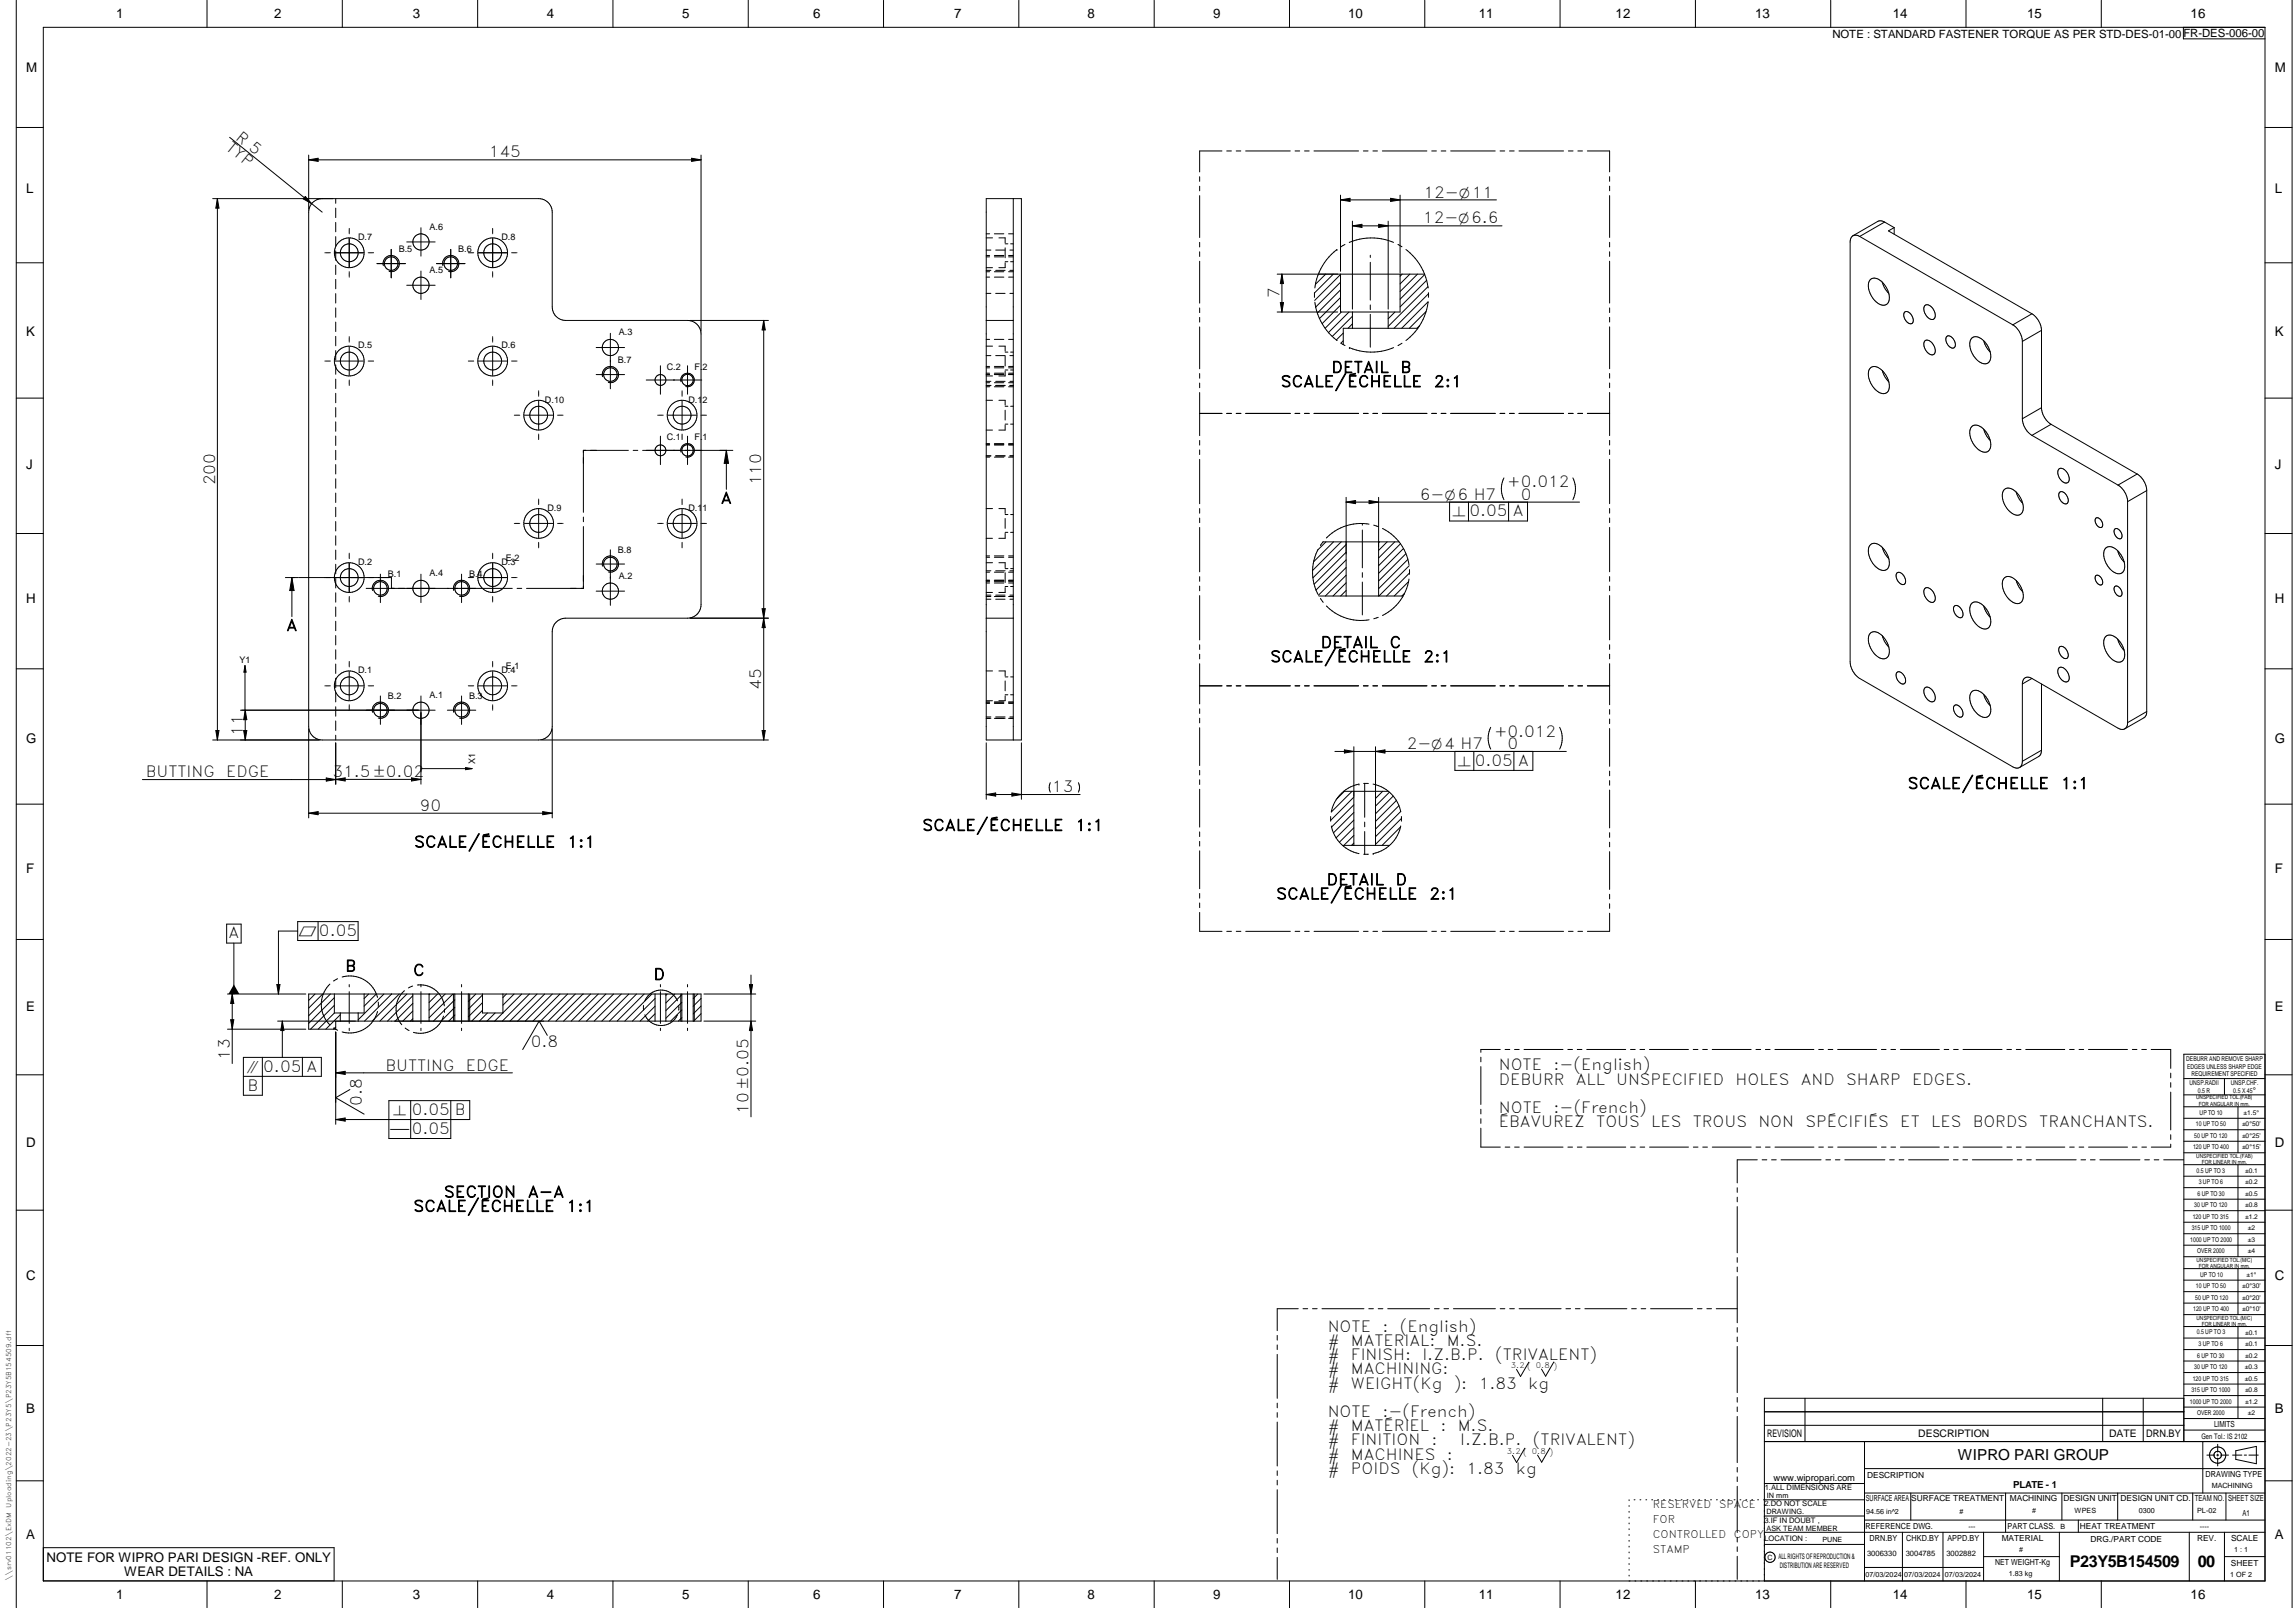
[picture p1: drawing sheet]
<svg xmlns="http://www.w3.org/2000/svg" width="848mm" height="594mm" viewBox="0 0 848 594" stroke-linecap="round" stroke-linejoin="round" font-family="sans-serif">
<defs><g id="words">
<g font-size="6">
<text x="764.9" y="579">P23Y5B154509</text>
<text x="812.1" y="578.9">00</text>
</g>
<g font-size="5.7">
<text x="86.8" y="51.2" transform="rotate(39 86.8 51.2)">R 5</text>
<text x="83.1" y="54.9" transform="rotate(39 83.1 54.9)">TYP</text>
<text x="180.6" y="58.2">145</text>
<text x="526.1" y="73">12-O11</text>
<text x="525.8" y="82.6">12-O6.6</text>
<text x="472.8" y="110.3" transform="rotate(-90 472.8 110.3)">7</text>
<text x="492" y="137.7">DETAIL</text>
<text x="517.5" y="137.7">B</text>
<text x="473.3" y="143">SCALE/ÉCHELLE</text>
<text x="529.8" y="143">2:1</text>
<text x="79.5" y="179.3" transform="rotate(-90 79.5 179.3)">200</text>
<text x="281.3" y="179.3" transform="rotate(-90 281.3 179.3)">110</text>
<text x="524.7" y="184.6">6-O6 H7</text>
<text x="557" y="180.1">+0.012</text>
<text x="562" y="184.6">0</text>
<text x="266.4" y="186">A</text>
<text x="543" y="190.8">0.05 A</text>
<text x="105.8" y="233">A</text>
<text x="488" y="239.4">DETAIL</text>
<text x="513.5" y="239.4">C</text>
<text x="469.4" y="244.6">SCALE/ÉCHELLE</text>
<text x="526" y="244.6">2:1</text>
<text x="281.3" y="254.8" transform="rotate(-90 281.3 254.8)">45</text>
<text x="89.7" y="271.8" transform="rotate(-90 89.7 271.8)">11</text>
<text x="552.1" y="272.2">+0.012</text>
<text x="519.8" y="276.8">2-O4 H7</text>
<text x="557.1" y="276.8">0</text>
<text x="53.8" y="287.1">BUTTING</text>
<text x="83.5" y="287.1">EDGE</text>
<text x="122.9" y="287.1">31.5±0.02</text>
<text x="545" y="282.9">0.05 A</text>
<text x="388.7" y="292.7">13</text>
<text x="705" y="291.4">SCALE/ÉCHELLE</text>
<text x="761.5" y="291.4">1:1</text>
<text x="155.1" y="299.6">90</text>
<text x="340.8" y="306.9">SCALE/ÉCHELLE</text>
<text x="397.4" y="306.9">1:1</text>
<text x="153" y="313.1">SCALE/ÉCHELLE</text>
<text x="209.6" y="313.1">1:1</text>
<text x="490.2" y="327">DETAIL</text>
<text x="515.7" y="327">D</text>
<text x="471.6" y="332.3">SCALE/ÉCHELLE</text>
<text x="528.2" y="332.3">2:1</text>
<text x="84.5" y="346.7">A</text>
<text x="117.9" y="345.7">0.05</text>
<text x="127.6" y="358.9">B</text>
<text x="152.7" y="360.5">C</text>
<text x="241.5" y="362">D</text>
<text x="196.2" y="386.9">0.8</text>
<text x="84.9" y="391.7" transform="rotate(-90 84.9 391.7)">13</text>
<text x="97.3" y="395.9">0.05 A</text>
<text x="142.4" y="395.5">BUTTING</text>
<text x="172.1" y="395.5">EDGE</text>
<text x="553.9" y="395.5">NOTE</text>
<text x="574.1" y="395.5">:-(English)</text>
<text x="553.9" y="400.7">DEBURR</text>
<text x="582.3" y="400.7">ALL</text>
<text x="597.2" y="400.7">UNSPECIFIED</text>
<text x="641.3" y="400.7">HOLES</text>
<text x="665.5" y="400.7">AND</text>
<text x="682.2" y="400.7">SHARP</text>
<text x="706.6" y="400.7">EDGES.</text>
<text x="91.5" y="402.9">B</text>
<text x="133.7" y="408.6" transform="rotate(-90 133.7 408.6)">0.8</text>
<text x="152.1" y="411.9">0.05 B</text>
<text x="276.6" y="411.4" transform="rotate(-90 276.6 411.4)">10±0.05</text>
<text x="553.9" y="411.2">NOTE</text>
<text x="574.1" y="411.2">:-(French)</text>
<text x="152.1" y="418.9">0.05</text>
<text x="553.9" y="416.5">ÉBAVUREZ</text>
<text x="589.8" y="416.5">TOUS</text>
<text x="610.2" y="416.5">LES</text>
<text x="625.5" y="416.5">TROUS</text>
<text x="649.8" y="416.5">NON</text>
<text x="667.2" y="416.5">SPÉCIFIÉS</text>
<text x="702.2" y="416.5">ET</text>
<text x="713.6" y="416.5">LES</text>
<text x="729" y="416.5">BORDS</text>
<text x="753.6" y="416.5">TRANCHANTS.</text>
<text x="164" y="442.4">SECTION</text>
<text x="195.1" y="442.4">A-A</text>
<text x="152.8" y="447.6">SCALE/ÉCHELLE</text>
<text x="209.3" y="447.6">1:1</text>
<text x="490.6" y="492">NOTE</text>
<text x="490.6" y="497.3">#</text>
<text x="499.2" y="497.3">MATERIAL:</text>
<text x="510.8" y="492">:</text>
<text x="517.3" y="492">(English)</text>
<text x="534.6" y="497.3">M.S.</text>
<text x="490.6" y="502.5">#</text>
<text x="499.2" y="502.5">FINISH:</text>
<text x="525.6" y="502.5">I.Z.B.P.</text>
<text x="552.5" y="502.5">(TRIVALENT)</text>
<text x="490.6" y="507.8">#</text>
<text x="499.2" y="507.8">MACHINING:</text>
<text x="490.6" y="513">#</text>
<text x="499.2" y="513">WEIGHT(Kg</text>
<text x="537.2" y="513">):</text>
<text x="546.4" y="513">1.83</text>
<text x="564.7" y="513">kg</text>
<text x="490.6" y="523.5">NOTE</text>
<text x="510.9" y="523.5">:-(French)</text>
<text x="490.6" y="528.8">#</text>
<text x="499.2" y="528.8">MATÉRIEL</text>
<text x="532.3" y="528.8">:</text>
<text x="538.7" y="528.8">M.S.</text>
<text x="490.6" y="534">#</text>
<text x="490.6" y="539.3">#</text>
<text x="499.2" y="539.3">MACHINES</text>
<text x="499.2" y="534">FINITION</text>
<text x="529" y="534">:</text>
<text x="534.7" y="539.3">:</text>
<text x="539.6" y="534">I.Z.B.P.</text>
<text x="566.5" y="534">(TRIVALENT)</text>
<text x="490.6" y="544.5">#</text>
<text x="499.2" y="544.5">POIDS</text>
<text x="521.7" y="544.5">(Kg):</text>
<text x="541.9" y="544.5">1.83</text>
<text x="560.2" y="544.5">kg</text>
</g>
<text font-size="5.6" x="723.5" y="539.3">WIPRO PARI GROUP</text>
<g font-size="5.4">
<text x="536.7" y="190.8">n</text>
<text x="538.7" y="282.9">n</text>
<text x="110.3" y="345.7">r</text>
<text x="91.2" y="395.9">i</text>
<text x="145.3" y="411.9">n</text>
<text x="144.1" y="418.9">t</text>
</g>
<g font-size="4.9">
<text x="42.9" y="6.7">1</text>
<text x="101.4" y="6.8">2</text>
<text x="152.5" y="6.8">3</text>
<text x="202.1" y="6.8">4</text>
<text x="252.1" y="6.8">5</text>
<text x="300.5" y="6.8">6</text>
<text x="352.6" y="6.8">7</text>
<text x="401.9" y="6.8">8</text>
<text x="448.4" y="6.8">9</text>
<text x="498.2" y="6.8">10</text>
<text x="546.4" y="6.8">11</text>
<text x="597" y="6.8">12</text>
<text x="648.5" y="6.6">13</text>
<text x="699.5" y="6.6">14</text>
<text x="749" y="6.8">15</text>
<text x="809.5" y="6.6">16</text>
<text x="9.6" y="26.7">M</text>
<text x="840.6" y="26.7">M</text>
<text x="9.6" y="71.4">L</text>
<text x="840.6" y="71.4">L</text>
<text x="9.6" y="124.2">K</text>
<text x="840.6" y="124.2">K</text>
<text x="9.6" y="173.4">J</text>
<text x="840.6" y="173.4">J</text>
<text x="9.6" y="222.7">H</text>
<text x="840.6" y="222.7">H</text>
<text x="9.6" y="274.3">G</text>
<text x="840.6" y="274.3">G</text>
<text x="9.6" y="322.7">F</text>
<text x="840.6" y="322.7">F</text>
<text x="9.6" y="373.4">E</text>
<text x="840.6" y="373.4">E</text>
<text x="9.6" y="423.8">D</text>
<text x="840.6" y="423.8">D</text>
<text x="9.6" y="472.9">C</text>
<text x="840.6" y="472.9">C</text>
<text x="9.6" y="522.1">B</text>
<text x="840.6" y="522.1">B</text>
<text x="9.6" y="568.7">A</text>
<text x="840.6" y="568.7">A</text>
<text x="17.2" y="577">NOTE FOR WIPRO PARI DESIGN -REF. ONLY</text>
<text x="45.9" y="582.3">WEAR DETAILS : NA</text>
<text x="42.9" y="590.7">1</text>
<text x="101.4" y="590.8">2</text>
<text x="152.5" y="590.8">3</text>
<text x="202.1" y="590.8">4</text>
<text x="252.1" y="590.8">5</text>
<text x="300.5" y="590.8">6</text>
<text x="352.6" y="590.8">7</text>
<text x="401.9" y="590.8">8</text>
<text x="448.4" y="590.8">9</text>
<text x="498.2" y="590.8">10</text>
<text x="546.4" y="590.8">11</text>
<text x="597" y="590.8">12</text>
<text x="648.5" y="590.6">13</text>
<text x="699.5" y="590.6">14</text>
<text x="749" y="590.8">15</text>
<text x="809.5" y="590.6">16</text>
</g>
<text font-size="4.2" x="677.1" y="13.9">NOTE : STANDARD FASTENER TORQUE AS PER STD-DES-01-00FR-DES-006-00</text>
<g font-size="3.9">
<text x="610.8" y="557.1">RESERVED</text>
<text x="635.3" y="557.1">SPACE</text>
<text x="610.8" y="562.7">FOR</text>
<text x="610.8" y="568.3">CONTROLLED</text>
<text x="640.7" y="568.3">COPY</text>
<text x="610.8" y="573.9">STAMP</text>
</g>
<g font-size="3.8">
<text x="653.1" y="530.9">REVISION</text>
<text x="708.9" y="530.9">DESCRIPTION</text>
<text x="779.4" y="530.9">DATE</text>
<text x="793.1" y="530.9">DRN.BY</text>
</g>
<text font-size="3.6" x="743.9" y="549.9">PLATE - 1</text>
<text font-size="3.5" x="655.4" y="547.1">www.wipropari.com</text>
<g font-size="3.4">
<text x="132.3" y="88.7">D.7</text>
<text x="158.7" y="84.9">A.6</text>
<text x="185.3" y="88.7">D.8</text>
<text x="147.3" y="93.3">B.5</text>
<text x="169.3" y="93.3">B.6</text>
<text x="158.7" y="100.9">A.5</text>
<text x="228.7" y="123.9">A.3</text>
<text x="132.3" y="128.7">D.5</text>
<text x="185.3" y="128.7">D.6</text>
<text x="228.3" y="134.3">B.7</text>
<text x="246.4" y="136.6">C.2</text>
<text x="256.6" y="136.6">F.2</text>
<text x="201.4" y="148.7">D.10</text>
<text x="254.4" y="148.7">D.12</text>
<text x="246.4" y="162.6">C.1</text>
<text x="256.6" y="162.6">F.1</text>
<text x="202.3" y="188.7">D.9</text>
<text x="254.4" y="188.7">D.11</text>
<text x="132.3" y="208.7">D.2</text>
<text x="185.3" y="208.7">D.3</text>
<text x="186.9" y="207.2">E.2</text>
<text x="228.3" y="204.3">B.8</text>
<text x="143.3" y="213.3">B.1</text>
<text x="158.7" y="212.9">A.4</text>
<text x="173.3" y="213.3">B.4</text>
<text x="228.7" y="213.9">A.2</text>
<text x="88.5" y="245.1">Y1</text>
<text x="132.3" y="248.7">D.1</text>
<text x="185.3" y="248.7">D.4</text>
<text x="186.9" y="247.2">E.1</text>
<text x="158.7" y="257.9">A.1</text>
<text x="143.3" y="258.3">B.2</text>
<text x="173.3" y="258.3">B.3</text>
<text x="175.6" y="282.3" transform="rotate(-90 175.6 282.3)">X1</text>
</g>
<g font-size="3.1">
<text x="818.2" y="527.3">LIMITS</text>
<text x="815" y="545.5">DRAWING TYPE</text>
<text x="690" y="546.1">DESCRIPTION</text>
<text x="689.5" y="554.7">SURFACE AREA</text>
<text x="706.3" y="554.7">SURFACE TREATMENT</text>
<text x="742.7" y="554.7">MACHINING</text>
<text x="762.5" y="554.7">DESIGN UNIT</text>
<text x="783.6" y="554.7">DESIGN UNIT CD.</text>
<text x="811" y="554.5">TEAM NO.</text>
<text x="823.3" y="554.5">SHEET SIZE</text>
<text x="828.6" y="559.9">A1</text>
<text x="689.4" y="564.9">REFERENCE DWG.</text>
<text x="690.9" y="569.3">DRN.BY</text>
<text x="704.4" y="569.3">CHKD.BY</text>
<text x="719.6" y="569.3">APPD.BY</text>
<text x="739.7" y="569.2">MATERIAL</text>
<text x="741.9" y="564.8">PART CLASS.</text>
<text x="768.6" y="564.8">HEAT TREATMENT</text>
<text x="772.5" y="569.7">DRG./PART CODE</text>
<text x="811.9" y="569.4">REV.</text>
<text x="824.4" y="569.4">SCALE</text>
<text x="737.3" y="578.1">NET WEIGHT-Kg</text>
<text x="824.4" y="578.5">SHEET</text>
</g>
<text font-size="3" x="832.5" y="403.9">°</text>
<g font-size="2.8">
<text x="558.3" y="505.5">3.2 ( 0.8 )</text>
<text x="813.5" y="531.5">Gen Tol.: IS 2102</text>
<text x="556.9" y="537.3">3.2 ( 0.8 )</text>
<text x="652.1" y="550.5">1.ALL DIMENSIONS ARE</text>
<text x="652" y="556.5">2.DO NOT SCALE</text>
<text x="652" y="562.5">3.IF IN DOUBT ,</text>
<text x="652" y="569.3">LOCATION :</text>
<text x="657.2" y="575.8">ALL RIGHTS OF REPRODUCTION &amp;</text>
<text x="689.9" y="575">3006330</text>
<text x="704.2" y="575">3004785</text>
<text x="719.2" y="575">3002882</text>
<text x="657.7" y="579.2">DISTRIBUTION ARE RESERVED</text>
</g>
<g font-size="2.7">
<text x="817.3" y="549.9">MACHINING</text>
<text x="652.9" y="553.5">IN mm</text>
<text x="652.8" y="559.5">DRAWING.</text>
<text x="689.6" y="559.2">94.56 in^2</text>
<text x="724.1" y="559.3">#</text>
<text x="751" y="559.1">#</text>
<text x="766.6" y="559">WPES</text>
<text x="790.4" y="558.9">0300</text>
<text x="811.9" y="558.8">PL-02</text>
<text x="652.8" y="565.6">ASK TEAM MEMBER</text>
<text x="673.4" y="569.7">PUNE</text>
<text x="727.4" y="565">---</text>
<text x="761.5" y="564.9">B</text>
<text x="812.9" y="564.9">----</text>
<text x="746.2" y="573.3">#</text>
<text x="825.6" y="573.5">1 : 1</text>
<text x="653.1" y="576.3">C</text>
<text x="689.4" y="582.5">07/03/2024</text>
<text x="703.7" y="582.5">07/03/2024</text>
<text x="718.7" y="582.7">07/03/2024</text>
<text x="742.3" y="582.2">1.83 kg</text>
<text x="824.2" y="582.4">1 OF 2</text>
</g>
<g font-size="2.5">
<text x="812.2" y="403.7">0.5 R</text>
<text x="825.3" y="403.9">0.5 X 45</text>
<text x="812.4" y="497.2">3 UP TO 6</text>
<text x="811.9" y="501.5">6 UP TO 30</text>
<text x="810.8" y="505.8">30 UP TO 120</text>
</g>
<g font-size="2.4">
<text x="807.9" y="392.1">DEBURR AND REMOVE SHARP</text>
<text x="808.2" y="394.8">EDGES UNLESS SHARP EDGE</text>
<text x="809.1" y="401">UNSP.RADII</text>
<text x="809.8" y="397.6">REQUIREMENT SPECIFIED</text>
<text x="824.4" y="400.7">UNSP.CHF.</text>
<text x="812.8" y="411.8">UP TO 10</text>
<text x="829.1" y="411.9">±1.5°</text>
<text x="811.4" y="416.1">10 UP TO 50</text>
<text x="828.5" y="416.1">±0°50'</text>
<text x="810.4" y="424.6">120 UP TO 400</text>
<text x="810.9" y="420.3">50 UP TO 120</text>
<text x="828.5" y="424.6">±0°15'</text>
<text x="828.5" y="420.4">±0°25'</text>
<text x="811.7" y="433.2">0.5 UP TO 3</text>
<text x="812.5" y="437.5">3 UP TO 6</text>
<text x="829.6" y="437.5">±0.2</text>
<text x="829.6" y="433.2">±0.1</text>
<text x="812" y="441.7">6 UP TO 30</text>
<text x="829.6" y="441.8">±0.5</text>
<text x="810.9" y="446">30 UP TO 120</text>
<text x="829.6" y="446">±0.8</text>
<text x="809.9" y="454.5">315 UP TO 1000</text>
<text x="810.3" y="450.3">120 UP TO 315</text>
<text x="829.6" y="450.3">±1.2</text>
<text x="830.7" y="454.5">±2</text>
<text x="809.4" y="458.7">1000 UP TO 2000</text>
<text x="830.6" y="458.7">±3</text>
<text x="811.9" y="463">OVER 2000</text>
<text x="830.7" y="463.1">±4</text>
<text x="813" y="471.7">UP TO 10</text>
<text x="830.1" y="471.7">±1°</text>
<text x="811.5" y="475.9">10 UP TO 50</text>
<text x="828.5" y="475.9">±0°30'</text>
<text x="810.5" y="484.4">120 UP TO 400</text>
<text x="811.2" y="480.1">50 UP TO 120</text>
<text x="828.5" y="484.4">±0°10'</text>
<text x="828.5" y="480.2">±0°20'</text>
<text x="811.8" y="493">0.5 UP TO 3</text>
<text x="829.6" y="493.1">±0.1</text>
<text x="829.6" y="497.3">±0.1</text>
<text x="829.6" y="501.5">±0.2</text>
<text x="829.6" y="505.8">±0.3</text>
<text x="809.8" y="514.3">315 UP TO 1000</text>
<text x="810.3" y="510.1">120 UP TO 315</text>
<text x="829.6" y="510.1">±0.5</text>
<text x="829.6" y="514.3">±0.8</text>
<text x="809.2" y="518.6">1000 UP TO 2000</text>
<text x="829.6" y="518.6">±1.2</text>
<text x="811.9" y="522.8">OVER 2000</text>
<text x="830.6" y="522.8">±2</text>
<text x="4.2" y="557" transform="rotate(-90 4.2 557)">Uploading\2022-23\P23Y5\P23Y5B154509.dft</text>
<text x="4.2" y="584.1" transform="rotate(-90 4.2 584.1)">\\srv01102\ExDM</text>
</g>
<g font-size="2.1">
<text x="811.6" y="406.2">UNSPECIFIED TOL.(FAB)</text>
<text x="812.5" y="408.6">FOR ANGULAR IN mm.</text>
<text x="811.6" y="427.8">UNSPECIFIED TOL.(FAB)</text>
<text x="813.7" y="430.1">FOR LINEAR IN mm.</text>
<text x="811.7" y="466.2">UNSPECIFIED TOL.(M/C)</text>
<text x="812.5" y="468.5">FOR ANGULAR IN mm.</text>
<text x="811.7" y="487.6">UNSPECIFIED TOL.(M/C)</text>
<text x="813.6" y="489.9">FOR LINEAR IN mm.</text>
</g>
</g></defs>
<g fill="none" stroke="#000" stroke-width=".37">
<path d="M6 .1v593.9M16 10.1h821v574h-821zM76.5 .1v10M126.5 .1v10M176.5 .1v10M226.5 .1v10M276.5 .1v10M326.5 .1v10M376.5 .1v10M426.5 .1v10M476.5 .1v10M526.5 .1v10"/>
<path d="M576.5 .1v10M626.5 .1v10M676.5 .1v10M726.5 .1v10M776.5 .1v10M806.8 10.1v4.3h30.2M847 .1v593.9M6 47.1h10M84.9 50.7l34.2 27.7M114.1 59.1l3.5-.6v1.1zM114.1 57.3v20M114.1 59.1h145"/>
<path d="M255.6 58.5l3.5 .6-3.5 .5zM259.1 57.3v65M451.5 55.8h-8.2v7.7M453.3 55.8h1.7M456.8 55.8h1.7M460.3 55.8h16.5M478.6 55.8h1.7M482.1 55.8h1.7M485.6 55.8h16.4M503.8 55.8h1.7M507.3 55.8h1.7M510.8 55.8h16.5"/>
<path d="M529.1 55.8h1.7M532.6 55.8h1.7M536.1 55.8h16.4M554.3 55.8h1.7M557.8 55.8h1.7M561.3 55.8h16.5M579.6 55.8h1.7M583.1 55.8h1.7M586.6 55.8h8.2v7.7M837 47.1h10M80.3 73.4v200M80.3 73.4l.6 3.5h-1.1z"/>
<path d="M112.8 72.6l2.4 2.6-3.1-1.7zM119.1 73.4a5 5 0 0 0-5 5v190a5 5 0 0 0 5 5h80a5 5 0 0 0 5-5v-35a5 5 0 0 1 5-5h45a5 5 0 0 0 5-5v-100a5 5 0 0 0-5-5h-45a5 5 0 0 1-5-5v-35a5 5 0 0 0-5-5h-120.5M124.1 73.4v1.7M124.1 76.9v3.5M364.4 73.4h13v200h-13zM374.4 73.4v155M443.3 65.3v1.7M443.3 68.8v1.7M443.3 72.3v15.5M495.4 72.1v28.1M495.4 73.9l3.5-.6v1.1zM495.4 73.9h57.6"/>
<path d="M513.9 73.3l3.5 .6-3.5 .5zM517.4 72.1v28.7M594.8 65.3v1.7M594.8 68.8v1.7M594.8 72.3v15.4M6 97.1h10M120.1 93.4h.1M120.4 93.4h1.4M122 93.4h.1M123.8 93.4h10.5M124.1 82.2v3.4M124.1 87.4v3.5"/>
<path d="M124.1 92.7v3.5M124.1 98v3.4M129.1 84.4v.1M129.1 84.7v1.4M129.1 86.3v.1M129.1 88.1v10.5M136.1 93.4h.1M136.3 93.4h1.5M138 93.4h.1M139.3 97.4h10.5M141.7 98.2a3 3 0 0 1 2.6-3.8 3 3 0 0 1 3.2 3.3 3 3 0 0 1-3.7 2.6M144.6 92.1v10.5"/>
<path d="M150.3 89.4h10.5M155.6 84.1v10.5M161.3 97.4h10.5M163.7 98.2a3 3 0 0 1 2.6-3.8 3 3 0 0 1 3.2 3.3 3 3 0 0 1-3.7 2.6M166.6 92.1v10.5M173.1 93.4h.1M173.4 93.4h1.4M175 93.4h.1M176.8 93.4h10.5M182.1 88.1v10.5M182.1 84.4v.1M182.1 84.7v1.4"/>
<path d="M182.1 86.3v.1M189.1 93.4h.1M189.3 93.4h1.5M191 93.4h.1M364.4 92.4h1.8M364.4 86.4h1.3M364.4 99.9h1.8M364.4 94.9h1.3M364.4 87.9h2.4M364.4 98.9h2.4M364.4 94.4h1.3M367.5 86.4h3.4"/>
<path d="M367.5 94.9h3.4M367.5 94.4h3.4M367.9 92.4h3.5M367.9 99.9h3.5M369.1 87.9h2.3v1.8M371.4 91.6v3.6M371.4 97.1v1.8h-2.3M371.4 96.7h1M371.4 90.1h1M372.7 86.4h1.7M372.7 94.9h1.7M372.7 94.4h1.7"/>
<path d="M373.2 92.4h1.2M373.2 99.9h1.2M373.4 96.7h1M373.5 90.1h.9M443.3 89.5v1.7M443.3 93v1.8M443.3 96.5v15.5M494 92.2a21.3 21.3 0 0 0-8.1 14.2M494 92.2h.1M497 90.3l-1.5 .9M499.8 81.7v32.5M499.8 83.4l3.5-.5v1.1z"/>
<path d="M499.8 83.4h55.2M506.4 94.3v.8M506.4 96.9v14M509.5 82.9l3.5 .5-3.5 .6zM513 81.7v32.5M515 89.6a21.1 21.1 0 0 0-16.4 0M516.6 90.3l1.5 .9M519.5 92.2a21.1 21.1 0 0 1 8.2 14.1M594.8 89.5v1.7M594.8 93v1.7M594.8 96.5v15.5M684.7 87.1l-.7 .9-.3 1.4v155.1a7.9 7.9 0 0 0 3.5 6.2l56.6 32.6 1.4 .5 1.1-.3"/>
<path d="M684.7 87.1l1.2-.2 1.3 .5M687.2 87.4l56.6 32.6M696.4 82l-9.2 5.4M696.4 82l-1.3-.4-1.2 .2-9.2 5.3M696.4 82l3.6 2.1M700 84.1v2.4M700 84.1l-2.2 1.2 53.1 30.6M837 97.1h10M124.1 103.2v3.5M124.1 108.5v3.5M124.1 113.7v3.5M124.1 119v3.5"/>
<path d="M129.1 100.4v.1M129.1 100.7v1.4M129.1 102.3v.1M150.3 105.4h10.5M155.6 100.1v10.5M182.1 100.4v.1M182.1 100.7v1.4M182.1 102.3v.1M255.1 118.4h28.9M282.2 118.4l.6 3.5h-1.2zM282.2 118.4v155M364.4 118.4h10"/>
<path d="M364.4 108.4h1.8M364.4 102.4h1.3M364.4 100.4h1.3M367.5 102.4h3.4M367.5 100.4h3.4M367.9 108.4h3.5M372.7 102.4h1.7M372.7 100.4h1.7M373.2 108.4h1.2M443.3 113.8v1.7M443.3 117.3v1.7M472 115.3h22.3"/>
<path d="M473.1 111.8h1.2l-.6 3.5zM473.7 101.3v14M473.7 101.3l.6 3.5h-1.2zM485.7 108.1v1.8M485.9 111.6a21.2 21.2 0 0 0 8.2 14.2M489.9 101.3l-3.8 3.8M492.7 101.3l-7 6.9M495.4 109.9l-7.8 7.8M495.4 112.8l-6.8 6.8M495.4 101.4l-9.6 9.6M495.4 104.3l-9.2 9.2M495.4 107.1l-8.6 8.6"/>
<path d="M495.7 115.3l-6 6M498.5 115.3l-7.6 7.6M499.8 119.7l-1.6 1.6M499.8 115.3v6M499.8 116.8l-7.5 7.5M506.4 112.6v1.8M506.4 116.1v12.2M513 115.3v6M515.5 115.3l-2.5 2.5M517.4 101.3v14h-22v-14M518.2 101.3l-.8 .8M521 101.3l-3.6 3.6"/>
<path d="M523.8 101.3l-6.4 6.4M526.4 101.3h-54.4M526.5 101.4l-9.1 9.2M527 115.1l-6.2 6.2M527.2 103.6l-9.8 9.8M527.7 105.9l-14.7 14.7M527.7 111.5l-9.7 9.8M527.7 106.3v.1M527.7 111.6a21 21 0 0 1-8.2 14.2M527.9 108.1v1.8M527.9 108.5l-12.8 12.8M594.8 113.7v1.8"/>
<path d="M594.8 117.2v1.8M691.2 103.2a3.9 3.9 0 0 1 5.2 2 6.3 6.3 0 0 1 1.1 7 3 3 0 0 1-4.2-.7 7.6 7.6 0 0 1-2.6-7.6zM695.6 104.3l.7 1.9 1.7 2.2M703.8 115.4a2.44 2.44 0 0 1 3.1 2.3 1.29 1.29 0 0 1-.4 1.8 1.29 1.29 0 0 1-1.8-.5 3.1 3.1 0 0 1-.9-3.6zM711.4 112.8a3 3 0 0 1 3.6 2.7 1.53 1.53 0 0 1 0 1.9 1.53 1.53 0 0 1-1.7 .5 3.8 3.8 0 0 1-1.9-5.1zM750.9 115.9l-7.1 4.1M750.9 115.9a7.9 7.9 0 0 1 3.5 6.1M120.1 133.4h.1M120.4 133.4h1.4M122 133.4h.1M123.8 133.4h10.5M124.1 124.3v3.5"/>
<path d="M124.1 129.5v3.5M124.1 134.8v3.5M129.1 124.4v.1M129.1 124.7v1.4M129.1 126.3v.1M129.1 128.1v10.5M136.1 133.4h.1M136.3 133.4h1.5M138 133.4h.1M173.1 133.4h.1M173.4 133.4h1.4M175 133.4h.1"/>
<path d="M176.8 133.4h10.5M182.1 124.4v.1M182.1 124.7v1.4M182.1 126.3v.1M182.1 128.1v10.5M189.1 133.4h.1M189.3 133.4h1.5M191 133.4h.1M220.3 128.4h10.5M220.3 138.4h10.5M222.7 139.2a3 3 0 0 1 2.6-3.8 3 3 0 0 1 3.2 3.2 3 3 0 0 1-3.7 2.7M225.6 123.1v20.5"/>
<path d="M244.1 135.1v10.5M254.1 135.1v10.5M364.4 138.3h1.3M364.4 138.4h1.3M364.4 131.4h1.8M364.4 125.4h1.3M364.4 135.9h1.3M364.4 127.9h2.4M364.4 138.9h2.4M364.4 137.9h1.3M364.4 135.4h1.3M367.5 138.3h3.4"/>
<path d="M367.5 138.4h3.4M367.5 125.4h3.4M367.5 135.9h3.4M367.5 137.9h3.4M367.5 135.4h3.4M367.9 131.4h3.5M369.1 127.9h2.3v1.8M371.4 131.6v3.6M371.4 137.1v1.8h-2.3M371.4 136.7h1M371.4 130.1h1M372.7 138.3h1.7"/>
<path d="M372.7 138.4h1.7M372.7 125.4h1.7M372.7 135.9h1.7M372.7 137.9h1.7M372.7 135.4h1.7M373.2 131.4h1.2M373.4 136.7h1M373.5 130.1h.9M443.3 120.8v15.4M443.3 138v1.7M495.5 126.8l1.5 .9M496.4 125.9l-.9 .9"/>
<path d="M496.4 123.1l-2.6 2.5M498.6 128.4h.1M515 128.4a20.9 20.9 0 0 1-16.4 0M518.1 126.8l-1.5 .9M523.9 121.3h-27.5l-.1 6M524.6 120.3l-1 1M594.8 120.8v15.4M594.8 138v1.7M691.2 135.9a3.9 3.9 0 0 1 5.2 2 6.3 6.3 0 0 1 1.1 6.9 3 3 0 0 1-4.2-.6 7.6 7.6 0 0 1-2.6-7.7zM695.6 136.9l.7 2 1.7 2.2M711.4 125.9a3 3 0 0 1 3.6 2.6 1.53 1.53 0 0 1 0 1.9 1.53 1.53 0 0 1-1.7 .5 3.8 3.8 0 0 1-1.9-5zM719.3 124.4a2.02 2.02 0 0 1 2.9 1.4 1.66 1.66 0 0 1-.7 2.8 3.3 3.3 0 0 1-2.2-4.2z"/>
<path d="M728.7 124.9a3.5 3.5 0 0 1 4.7 1.4 6.5 6.5 0 0 1 1.6 7.5 3 3 0 0 1-4.2-.6 7.2 7.2 0 0 1-2.4-8zM733 125.9l1.1 2.5 1.3 1.6M743.8 120a7.9 7.9 0 0 1 3.5 6.1M747.3 126.1v28.6M754.4 122l-7.1 4.1M754.4 122v28.6M6 147.1h10M124.1 140.1v3.5M124.1 145.3v3.5M124.1 150.6v3.5M124.1 155.9v3.4M129.1 140.4v.1"/>
<path d="M129.1 140.7v1.4M129.1 142.3v.1M182.1 140.4v.1M182.1 140.7v1.4M182.1 142.3v.1M190.1 153.4h.1M190.4 153.4h1.4M192 153.4h.1M193.8 153.4h10.5M199.1 144.4v.1M199.1 144.7v1.4M199.1 146.3v.1"/>
<path d="M199.1 148.1v10.5M206.1 153.4h.1M206.3 153.4h1.5M208 153.4h.1M238.8 140.4h20.5M243.1 153.4h.1M243.4 153.4h1.4M245 153.4h.1M246.8 153.4h10.5M251.7 141a2.5 2.5 0 0 1 2.2-3.1 2.5 2.5 0 0 1 2.7 2.7 2.5 2.5 0 0 1-3.2 2.2M252.1 144.4v.1M252.1 144.7v1.4"/>
<path d="M252.1 146.3v.1M252.1 148.1v10.5M259.1 153.4h.1M259.3 153.4h1.5M261 153.4h.1M364.4 142.5h1.8M364.4 142.4h1.8M364.4 140.9h1.8M364.4 147.9h2.4M364.4 158.9h2.4M364.4 142.9h1.3M364.4 141.4h1.3"/>
<path d="M367.5 142.9h3.4M367.5 141.4h3.4M367.9 142.5h3.5M367.9 142.4h3.5M367.9 140.9h3.5M369.1 147.9h2.3v1.8M371.4 151.6v3.6M371.4 157.1v1.8h-2.3M371.4 156.7h1M371.4 150.1h1M372.7 142.9h1.7M372.7 141.4h1.7"/>
<path d="M373.2 142.5h1.2M373.2 142.4h1.2M373.2 140.9h1.2M373.4 156.7h1M373.5 150.1h.9M443.3 141.5v1.8M443.3 145v16M451.6 152.7h-8.3M455.1 152.7h-1.8M458.6 152.7h-1.8M476.8 152.7h-16.5M480.3 152.7h-1.7"/>
<path d="M483.8 152.7h-1.7M502.1 152.7h-16.5M505.6 152.7h-1.8M509.1 152.7h-1.8M527.3 152.7h-16.5M530.8 152.7h-1.7M534.3 152.7h-1.7M552.6 152.7h-16.5M556.1 152.7h-1.8M559.6 152.7h-1.8M577.8 152.7h-16.5M581.3 152.7h-1.7"/>
<path d="M584.8 152.7h-1.7M594.8 141.5v1.7M594.8 145v15.9M594.8 152.7h-8.2M728.7 157.5a3.5 3.5 0 0 1 4.7 1.5 6.5 6.5 0 0 1 1.6 7.5 3 3 0 0 1-4.2-.7 7.2 7.2 0 0 1-2.4-8zM733 158.6l1.1 2.5 1.3 1.6M747.3 154.7a7.9 7.9 0 0 0 3.6 6.1M754.4 150.6l-7.1 4.1M754.4 150.6a7.9 7.9 0 0 0 3.5 6.2M757.9 156.8l-7 4M757.9 156.8l31.8 18.3M837 147.1h10"/>
<path d="M124.1 161.1v3.5M124.1 166.4v3.5M124.1 171.6v3.5M124.1 176.9v3.5M199.1 160.4v.1M199.1 160.7v1.4M199.1 162.3v.1M232.2 166.4h-16.6v22.9M234 166.4h1.7M244.1 161.1v10.5M251.7 167a2.5 2.5 0 0 1 2.2-3.1 2.5 2.5 0 0 1 2.7 2.7 2.5 2.5 0 0 1-3.2 2.2M252.1 160.4v.1"/>
<path d="M252.1 160.7v1.4M252.1 162.3v.1M254.1 161.1v10.5M268.4 166.4v14.4M268.4 166.4l.8 4.8h-1.6zM270.8 166.4h-33.3M364.4 168.5h1.8M364.4 164.3h1.3M364.4 168.4h1.8M364.4 164.4h1.3M364.4 168.9h1.3M364.4 163.9h1.3"/>
<path d="M367.5 164.3h3.4M367.5 164.4h3.4M367.5 168.9h3.4M367.5 163.9h3.4M367.9 168.5h3.5M367.9 168.4h3.5M372.7 164.3h1.7M372.7 164.4h1.7M372.7 168.9h1.7M372.7 163.9h1.7M373.2 168.5h1.2M373.2 168.4h1.2"/>
<path d="M443.3 162.7v1.7M443.3 166.2v1.8M443.3 169.7v16.4M555.8 176.6a9 9 0 0 0 0 8M581.2 176.6a9 9 0 0 1 0 8M594.8 162.7v1.7M594.8 166.2v1.7M594.8 169.7v16.4M750.9 160.8l31.8 18.4M760.9 173.2a3 3 0 0 1 3.6 2.7 1.68 1.68 0 0 1-1.1 2.6 3.8 3.8 0 0 1-2.5-5.3zM782.7 179.2a7.8 7.8 0 0 1 3.5 6.1M789.7 175.1l-7 4.1"/>
<path d="M789.7 175.1a7.8 7.8 0 0 1 3.6 6.2M6 197.1h10M124.1 182.2v3.5M124.1 187.4v3.5M124.1 192.7v3.5M124.1 198v3.4M190.1 193.4h.1M190.4 193.4h1.4M192 193.4h.1M193.8 193.4h10.5M199.1 184.4v.1M199.1 184.7v1.4"/>
<path d="M199.1 186.3v.1M199.1 188.1v10.5M206.1 193.4h.1M206.3 193.4h1.5M208 193.4h.1M215.6 194.5v22.9h-21M215.6 191v1.8M243.1 193.4h.1M243.4 193.4h1.4M245 193.4h.1M246.8 193.4h10.5M252.1 184.4v.1"/>
<path d="M252.1 184.7v1.4M252.1 186.3v.1M252.1 188.1v10.5M259.1 193.4h.1M259.3 193.4h1.5M261 193.4h.1M364.4 187.9h2.4M364.4 198.9h2.4M369.1 187.9h2.3v1.8M371.4 191.6v3.6M371.4 197.1v1.8h-2.3M371.4 196.7h1"/>
<path d="M371.4 190.1h1M373.4 196.7h1M373.5 190.1h.9M443.3 187.9v1.7M443.3 191.4v1.7M443.3 194.9v16.4M497.4 185.5l3.5-.6v1.2zM497.4 183.7v36.5M497.4 185.5h86.3M503.4 193.4v.6M503.4 195.8v14M505.9 193.7a17.9 17.9 0 0 0-15.8 5.1"/>
<path d="M505.9 184.9l3.5 .6-3.5 .6zM507.6 194l1.7 .6M509.4 183.7v36.5M510.9 195.3a17.9 17.9 0 0 1 9.8 13.4M535.7 185.5v7h28.8v-7M542.6 185.5v7M557.5 185.5v7M594.8 187.9v1.7M594.8 191.4v1.7M594.8 194.9v16.3M740.7 180.8a3.2 3.2 0 0 1 4.3 1 7.2 7.2 0 0 1 2.2 7.6 2.59 2.59 0 0 1-4 .1 7.2 7.2 0 0 1-2.7-8.4zM745.1 181.8l1.1 2.6 1.3 1.6"/>
<path d="M761.1 181.9a2.41 2.41 0 0 1 3.1 2.3 1.29 1.29 0 0 1-.4 1.9 1.29 1.29 0 0 1-1.8-.6 3.1 3.1 0 0 1-.9-3.6zM774.5 191.4a2.23 2.23 0 0 1 2.1 1.1 2.23 2.23 0 0 1 0 2.3 2.36 2.36 0 0 1-2.1-3.4zM781.5 195.4a2.38 2.38 0 0 1 2.6 2.9 1.07 1.07 0 0 1-1 .9 1.07 1.07 0 0 1-1-.8 2.43 2.43 0 0 1-.6-3zM786.2 185.3v81.7M793.3 181.3l-7.1 4M793.3 181.3v81.6M837 197.1h10M105.5 213.4h4.8M107.9 213.4v14.4M107.9 213.4l.8 4.8h-1.6zM110.5 213.4h34.2v4M124.1 203.2v3.5"/>
<path d="M124.1 208.5v3.5M124.1 213.7v3.5M124.1 219v3.5M129.1 204.4v.1M129.1 204.7v1.4M129.1 206.3v.1M129.1 208.1v10.5M137.7 218.2a3 3 0 0 1 2.6-3.8 3 3 0 0 1 3.2 3.2 3 3 0 0 1-3.7 2.7M140.6 212.1v10.5M155.6 212.1v10.5M167.7 218.2a3 3 0 0 1 2.6-3.8 3 3 0 0 1 3.2 3.2 3 3 0 0 1-3.7 2.7M170.6 212.1v10.5"/>
<path d="M173.1 213.4h.1M173.4 213.4h1.4M175 213.4h.1M176.8 213.4h10.5M182.1 204.4v.1M182.1 204.7v1.4M182.1 206.3v.1M182.1 208.1v10.5M189.1 213.4h.1M189.3 217.4h-54M189.3 213.4h1.5M191 213.4h.1"/>
<path d="M191.1 217.4h1.7M199.1 200.4h.1M199.1 200.7v1.4M199.1 202.3v.1M220.3 218.4h10.5M220.3 208.4h10.5M222.7 209.2a3 3 0 0 1 2.6-3.8 3 3 0 0 1 3.2 3.2 3 3 0 0 1-3.7 2.7M225.6 203.1v20.5M252.1 200.4h.1M252.1 200.7v1.4M252.1 202.3v.1M364.4 215.4h1.3"/>
<path d="M364.4 210.9h1.8M364.4 205.9h1.3M364.4 219.9h1.8M364.4 214.9h1.3M364.4 207.9h2.4M364.4 218.9h2.4M364.4 211.4h1.3M364.4 205.4h1.3M365.7 214.4h-1.3M367.5 215.4h3.4M367.5 205.9h3.4M367.5 214.9h3.4"/>
<path d="M367.5 211.4h3.4M367.5 205.4h3.4M367.9 210.9h3.5M367.9 219.9h3.5M369.1 207.9h2.3v1.8M370.9 214.4h-3.4M371.4 211.6v3.6M371.4 217.1v1.8h-2.3M371.4 216.7h1M371.4 210.1h1M372.7 215.4h1.7M372.7 205.9h1.7"/>
<path d="M372.7 214.9h1.7M372.7 211.4h1.7M372.7 205.4h1.7M373.2 210.9h1.2M373.2 219.9h1.2M373.4 216.7h1M373.5 210.1h.9M374.4 214.4h-1.7M443.3 213v1.8M443.3 216.5v1.8M487 203a18 18 0 0 0 .1 16.6M488.9 200.2h28.1"/>
<path d="M489 200.1l-1.1 1.4M490 200.2l-3 3M492.8 200.2l-7.4 7.4M495.6 200.2l-10.6 10.6M497.4 206.9l-11.1 11.1M497.4 201.2l-12.2 12.3M497.4 204l-11.8 11.9M497.4 212.5l-7.6 7.7M497.4 218.2l-2 2M497.4 215.3l-4.8 4.9M497.4 209.7l-10.2 10.2M503.4 211.6v1.7"/>
<path d="M503.4 215.1v12.1M509.8 200.2l-.4 .3M512.6 200.2l-3.2 3.1M515.4 200.2l-6 6M517.5 200.9l-8.1 8.1M518.6 202.6l-9.2 9.2M519 219.2l-1 1M519.5 204.6l-10.1 10.1M520.3 206.7l-10.9 10.8M520.5 214.9l-5.3 5.3M520.7 213.9a17.9 17.9 0 0 1-9.8 13.5M520.7 209l-11.1 11.2"/>
<path d="M520.8 211.7l-8.4 8.5M520.8 210.4v1.8M594.8 213v1.8M594.8 216.5v1.7M691.2 201.2a3.9 3.9 0 0 1 5.2 2 6.3 6.3 0 0 1 1.1 6.9 3 3 0 0 1-4.2-.6 7.6 7.6 0 0 1-2.6-7.6zM695.6 202.2l.7 2 1.7 2.2M701 211.7a2.43 2.43 0 0 1 3.1 2.3 1.3 1.3 0 0 1-.4 1.9 1.3 1.3 0 0 1-1.8-.6 3 3 0 0 1-.9-3.6zM711.2 217.5a2.06 2.06 0 0 1 3.1 1.1 2.62 2.62 0 0 1 0 3.9 3.8 3.8 0 0 1-3.1-5zM740.7 213.5a3.2 3.2 0 0 1 4.3 .9 7.2 7.2 0 0 1 2.2 7.7 2.59 2.59 0 0 1-4 0 7.2 7.2 0 0 1-2.7-8.3zM745.1 214.5l1.1 2.5 1.3 1.6M774.5 212.7a2.27 2.27 0 0 1 2.5 2.7 1.16 1.16 0 0 1-1.2 .7 1.16 1.16 0 0 1-1-.9 2.07 2.07 0 0 1-.3-2.5zM778.2 202.4a3.9 3.9 0 0 1 5.2 2 6.2 6.2 0 0 1 1.1 6.9 2.97 2.97 0 0 1-4.2-.6 7.6 7.6 0 0 1-2.6-7.6z"/>
<path d="M781.5 216.7a2.38 2.38 0 0 1 2.6 2.8 1.07 1.07 0 0 1-1 .9 1.07 1.07 0 0 1-1-.8 2.43 2.43 0 0 1-.6-2.9zM782.6 203.5l.7 1.9 1.6 2.2M124.1 224.3v3.5M124.1 229.5v3.5M124.1 234.8v3.5M129.1 220.4v.1M129.1 220.7v1.4M129.1 222.3v.1M182.1 220.4v.1M182.1 220.7v1.4M182.1 222.3v.1M255.1 228.4h28.9"/>
<path d="M281.6 224.9h1.2l-.6 3.5zM282.2 228.4l.6 3.5h-1.2zM364.4 228.4h10M364.4 221.4h1.8M364.4 220.4h1.8M367.5 220.4h3.9M367.9 221.4h3.5M372.7 220.4h1.7M373.2 221.4h1.2M374.4 228.4v45M443.3 220v16.4M443.3 238.2v1.7"/>
<path d="M487.4 220.2h31.1M488 221.1l1 1.4M490.2 223.9a17.9 17.9 0 0 0 15.7 5.1M509.3 228.1l-1.6 .5M594.8 220v16.4M594.8 238.2v1.7M691.2 233.9a3.9 3.9 0 0 1 5.2 1.9 6.3 6.3 0 0 1 1.1 7 3 3 0 0 1-4.2-.6 7.6 7.6 0 0 1-2.6-7.7zM695.6 234.9l.7 1.9 1.7 2.3M722.2 224a2.02 2.02 0 0 1 2.8 1.4 1.65 1.65 0 0 1-.7 2.8 3.3 3.3 0 0 1-2.1-4.2zM728.7 222.8a3.5 3.5 0 0 1 4.7 1.5 6.5 6.5 0 0 1 1.6 7.5 3 3 0 0 1-4.2-.7 7.2 7.2 0 0 1-2.4-8zM733 223.9l1.1 2.5 1.3 1.6M761.1 239.1a2.44 2.44 0 0 1 3.1 2.3 1.29 1.29 0 0 1-.4 1.8 1.29 1.29 0 0 1-1.8-.5 3.1 3.1 0 0 1-.9-3.6z"/>
<path d="M778.2 235.1a3.9 3.9 0 0 1 5.2 2 6.2 6.2 0 0 1 1.1 6.9 2.97 2.97 0 0 1-4.2-.6 7.6 7.6 0 0 1-2.6-7.6zM782.6 236.1l.7 1.9 1.6 2.3M6 247.1h10M90.5 245.9v16.5M90.5 245.9l.4 2.4h-.8zM120.1 253.4h.1M120.4 253.4h1.4M122 253.4h.1M123.8 253.4h10.5M124.1 240.1v3.4M124.1 245.3v3.5M124.1 250.6v3.5"/>
<path d="M124.1 255.8v3.5M129.1 244.4v.1M129.1 244.7v1.4M129.1 246.3v.1M129.1 248.1v10.5M136.1 253.4h.1M136.3 253.4h1.5M138 253.4h.1M140.6 257.1v10.5M155.6 257.1v32.6M170.6 257.1v10.5M173.1 253.4h.1"/>
<path d="M173.4 253.4h1.4M175 253.4h.1M176.8 253.4h10.5M182.1 244.4v.1M182.1 244.7v1.4M182.1 246.3v.1M182.1 248.1v10.5M189.1 253.4h.1M189.3 253.4h1.5M191 253.4h.1M364.4 259.9h1.3M364.4 247.9h2.4"/>
<path d="M364.4 258.9h2.4M365.7 259.4h-1.3M367.5 259.9h3.4M369.1 247.9h2.3v1.8M370.9 259.4h-3.4M371.4 251.6v3.6M371.4 257.1v1.8h-2.3M371.4 256.7h1M371.4 250.1h1M372.7 259.9h1.7M373.4 256.7h1M373.5 250.1h.9"/>
<path d="M374.4 259.4h-1.7M443.3 253.4h8.3M443.3 241.7v1.7M443.3 245.2v14.9M453.3 253.4h1.8M456.8 253.4h1.8M460.3 253.4h16.5M478.6 253.4h1.7M482.1 253.4h1.7M485.6 253.4h16.5M503.8 253.4h1.8M507.3 253.4h1.8"/>
<path d="M510.8 253.4h16.5M529.1 253.4h1.7M532.6 253.4h1.7M536.1 253.4h16.5M554.3 253.4h1.8M557.8 253.4h1.8M561.3 253.4h16.5M579.6 253.4h1.7M583.1 253.4h1.7M586.6 253.4h8.2M594.8 241.7v1.7M594.8 245.2v15.2"/>
<path d="M701 248.5a2.17 2.17 0 0 1 3 1.8 1.49 1.49 0 0 1-.9 2.4 3.2 3.2 0 0 1-2.1-4.2zM711.7 253.9a3 3 0 0 0 .5 4.4 1.56 1.56 0 0 0 1.4 1 1.56 1.56 0 0 0 1.5-.9 4 4 0 0 0-3.1-4.6l-.3 .1M728.7 255.5a3.5 3.5 0 0 1 4.7 1.5 6.5 6.5 0 0 1 1.6 7.4 3 3 0 0 1-4.2-.6 7.2 7.2 0 0 1-2.4-8zM733 256.5l1.1 2.6 1.3 1.6M747.3 252.7v28.6M750.9 250.7l31.8 18.3 1.3 .5 1.2-.2M750.9 250.7l-3.6 2M750.9 250.7a2.15 2.15 0 0 0-2.5-.3 2.15 2.15 0 0 0-1.1 2.3M754.4 252.7v24.5M760.9 246.7a3 3 0 0 1 3.6 2.7 1.55 1.55 0 0 1 .1 1.7 1.55 1.55 0 0 1-1.5 .8 3.9 3.9 0 0 1-2.2-5.2zM837 247.1h10M78.6 273.4h39.4"/>
<path d="M79.8 269.9h1.1l-.6 3.5zM88.9 262.4h71.9M90 269.9h1.2l-.6 3.5zM90.6 262.4v11M90.6 262.4l.6 3.5h-1.2zM114.1 269.4v32.8M124.1 261.1v3.5M124.1 266.4v3.5M124.1 271.6v1.8M124.1 274.4v15.4M129.1 260.4v.1M129.1 260.7v1.4"/>
<path d="M129.1 262.3v.1M137.7 263.2a3 3 0 0 1 2.6-3.8 3 3 0 0 1 3.2 3.2 3 3 0 0 1-3.7 2.7M165.3 262.4h10.5M167.7 263.2a3 3 0 0 1 2.6-3.8 3 3 0 0 1 3.2 3.2 3 3 0 0 1-3.7 2.7M182.1 260.4v.1M182.1 260.7v1.4M182.1 262.3v.1M200.1 273.4h83.9M204.1 269.4v32.8M281.6 269.9h1.2l-.6 3.5zM364.4 274.4v20.9M364.4 265.4h1.8"/>
<path d="M364.4 264.9h1.8M367.5 265.4h3.9M367.9 264.9h3.5M372.7 265.4h1.7M373.2 264.9h1.2M377.4 274.4v20.9M443.3 261.9v1.7M443.3 265.3v1.8M443.3 268.9v13.9M493.3 277.6h85.5M496.8 277.1l3.5 .5-3.5 .6zM500.3 275.9v36.4"/>
<path d="M508.3 277.6l3.5-.5v1.1zM508.3 275.9v36.4M537.6 277.6v7h28.8v-7M544.6 277.6v7M550.9 268.7a9 9 0 0 0 0 8.1M559.4 277.6v7M576.3 268.7a9 9 0 0 1 0 8.1M594.8 262.1v1.8M594.8 265.6v1.8M594.8 269.1v14M722.2 260.7a2.02 2.02 0 0 1 2.8 1.5 1.92 1.92 0 0 1-.4 2.8 3.1 3.1 0 0 1-2.4-4.3zM754.4 277.2l-7.1 4.1"/>
<path d="M754.4 277.2l-.3 1.4-.4 .7-7.4 4.2M786.2 267l-.2 1.4-.8 .9M793.3 262.9l-7.1 4.1M793.3 262.9l-.1 1-.6 1.1-7.4 4.3M6 297.1h10M152.1 287.4l3.5 .6-3.5 .5zM155.6 288h-31.5l3.5-.6v1.1l-7-1.1v1.2l3.5-.6h-71.5M155.6 284h18.8M172 283.6l2.4 .4-2.4 .4zM200.6 299.8l3.5 .6-3.5 .6zM364.4 293.5h34.7M364.4 293.5l3.5-.5v1.1z"/>
<path d="M373.9 293l3.5 .5-3.5 .6zM388.1 289.2l-.4 1.7 .4 1.8M398.5 289.2l.4 1.7-.4 1.8M443.3 284.6v1.7M443.3 288.1v1.7M443.3 291.6v14M496.5 292.4h16.5M496.8 292.4l-2.9 2.8M499.6 292.4l-7.7 7.6M500.3 294.5l-8.6 8.6M500.3 297.3l-8.2 8.3M502.2 289.7a13.1 13.1 0 0 0-10.2 10.2"/>
<path d="M502.2 289.7h.1M504.3 289.4l-.4 .1M504.3 289.4l1.4 .1M504.3 289.4v12.5M507.4 289.7a13 13 0 0 1 10.2 10.2M510.9 292.4l-2.6 2.6M513.4 292.7l-5.1 5.1M514.8 294.1l-6.5 6.6M516 295.8l-7.7 7.7M517 297.6l-8.7 8.7M517.6 299.8l-9.3 9.3M594.8 284.9v1.7"/>
<path d="M594.8 288.4v1.7M594.8 291.9v14M747.3 281.3l-.2 1.4-.8 .8M837 297.1h10M114.1 300.4l3.5-.6v1.2zM114.1 300.4h90M443.3 307.3v1.8M443.3 310.9v1.7M443.3 314.3v14M491.7 301.7v1.7M492 305.2l.7 2.5 1 1.8M493.7 309.5a13.3 13.3 0 0 0 8.5 5.9"/>
<path d="M496.1 312.3h17.4M500.3 308.7l-3.7 3.6M500.3 300.2l-7.5 7.5M500.3 303l-6.6 6.5M500.3 311.5l-.9 .8M500.3 305.8l-5.4 5.4M503.9 315.6h.4M504.3 303.7v1.8M504.3 307.2v8.4M505.7 315.6h-1.4M507.4 315.4h.1M517.5 305.5l-6.8 6.8"/>
<path d="M517.6 305.1a13.1 13.1 0 0 1-10.2 10.3M517.9 301.6v1.8M517.9 302.3l-9.6 9.7M594.8 307.6v1.8M594.8 311.2v1.7M594.8 314.6v14M443.3 330.1v1.7M443.3 333.6v1.7M443.3 337.1v7h8.3M594.8 330.4v1.7M594.8 333.9v1.7M594.8 337.4v6.7h-8.2"/>
<path d="M6 347.1h10M83.8 341.4h5.3v7h-5.3zM86.4 348.4v18.8M110 344h-7.1v23.2M110 340.5h22.3v7h-22.3zM117.5 340.5v7M453.3 344.1h1.8M456.8 344.1h1.8M460.3 344.1h16.5M478.6 344.1h1.7M482.1 344.1h1.7M485.6 344.1h16.5"/>
<path d="M503.8 344.1h1.8M507.3 344.1h1.8M510.8 344.1h16.5M529.1 344.1h1.7M532.6 344.1h1.7M536.1 344.1h16.5M554.3 344.1h1.8M557.8 344.1h1.8M561.3 344.1h16.5M579.6 344.1h1.7M583.1 344.1h1.7M837 347.1h10"/>
<path d="M84.1 367.2h28.9M85.2 376.7h1.2l-.6 3.5zM85.8 367.2l.6 3.5h-1.2zM85.8 367.2v25.7M102.3 363.7h1.2l-.6 3.5zM102.6 377.3h98.4M104.3 377.3v13.4M104.3 377.3l.6 3.4h-1.1zM116.4 367.2l-2.3 2.4M119.3 367.2l-5.2 5.2M121.9 363.6a10.5 10.5 0 0 0 0 15.1M122.1 367.2l-8 8.1"/>
<path d="M123.3 379.8l1.5 .8M123.5 368.6l-9.4 9.5M123.5 371.4l-8.8 8.8M123.5 367.2v7h11.1v-7M123.6 374.2l-6 6M124.1 379.4l-.9 .8M124.1 377.3v2.9h-10v-13h145v10.1h-17M124.8 361.6l-1.5 .8M125.8 374.9l-5.4 5.3M125.8 374.2v3.1M126.4 361a10.5 10.5 0 0 1 13.1 7.5M129.1 363.7v.9"/>
<path d="M129.1 366.4v11.7M129.1 379.9v.8M132.4 374.2v3.1M136.2 367.2l-1.6 1.7M139 367.2l-4.4 4.5M139.5 373.7a10.5 10.5 0 0 1-13.1 7.6M139.8 370.2v1.8M141.9 367.2l-9.5 9.6M144.7 367.2l-10 10.1M147.5 367.2l-10 10.1M149.5 366a8.9 8.9 0 0 0-1 12.6M149.7 379.8l1.5 .9"/>
<path d="M150.4 367.2l-10 10.1M152.5 364.3l-1.6 .7M152.5 370.7l-6.5 6.6M152.5 367.9l-9.3 9.4M152.5 373.5l-3.7 3.8M152.5 376.4l-.8 .9M152.5 367.2v10.1M154.2 363.9a8.9 8.9 0 0 1 10 7.7M155.6 363.7v.9M155.6 366.4v11.7M155.6 379.9v.8M158.6 367.2v10.1"/>
<path d="M158.9 367.2l-.3 .3M161.7 367.2l-3.1 3.2M163.9 375.4a8.9 8.9 0 0 1-11.1 6M164.2 373.7h.1M164.3 372.8l-.1 .9M164.5 367.2l-5.9 6M167.3 367.2l-8.7 8.8M167.6 367.2v10.1M168.1 369.4l-7.9 7.9M168.1 372.2l-5.1 5.1M168.1 375l-2.3 2.3M168.1 367.2v10.1"/>
<path d="M170.6 363.7v.9M170.6 366.4v11.7M170.6 379.9v.8M173.1 367.2v10.1h69M173.6 367.2v10.1M175.8 367.2l-2.7 2.8M178.3 367.6l-5.2 5.2M178.3 370.4l-5.2 5.3M178.3 373.3l-4 4M178.3 367.2v7h7.5v-7M180.1 374.2l-3 3.1M183 374.2l-3 3.1"/>
<path d="M187.1 367.2l-1.3 1.4M190 367.2l-4.2 4.2M192.8 367.2l-10 10.1M195.6 367.2l-10 10.1M198.5 367.2l-10.1 10.1M201.3 367.2l-10 10.1M204.1 367.2l-10 10.1M206.9 367.2l-10 10.1M209.8 367.2l-10 10.1M212.6 367.2l-10 10.1M215.4 367.2l-10 10.1M218.2 367.2l-9.9 10.1"/>
<path d="M221.1 367.2l-10 10.1M223.9 367.2l-10 10.1M226.7 367.2l-10 10.1M229.6 367.2l-10 10.1M232.4 367.2l-10 10.1M235.2 367.2l-10 10.1M237.8 371.5v1.7M238 367.2l-10 10.1M240.9 367.2l-10 10.1M242.1 374.5l-2.7 2.8M242.1 371.7l-5.6 5.6M242.1 368.9l-8.4 8.4"/>
<path d="M242.1 367.2v10.1M244.1 363.7v.9M244.1 366.4v11.7M244.1 379.9v.8M246.1 367.2v10.1M246.5 367.2l-.4 .5M249.4 367.2l-3.3 3.3M250.3 369.8a6.5 6.5 0 0 0-6-4 6.5 6.5 0 0 0-6 4M250.3 374.9a6.5 6.5 0 0 1-6 4 6.5 6.5 0 0 1-6-4M250.8 371.5v1.7M251.6 367.2v10.1M252 376l-1.3 1.3"/>
<path d="M252 373.1l-4.2 4.2M252 367.5l-5.9 5.9M252 370.3l-5.9 5.9M252 367.2v10.1M254.1 363.7v.9M254.1 366.4v11.7M254.1 379.9v.8M256.2 367.2v10.1M256.6 367.2v10.1M257.9 367.2l-1.7 1.7M259.1 374.5l-2.8 2.8M259.1 368.9l-2.9 2.9"/>
<path d="M259.1 371.7l-2.9 2.9M260.1 377.3h19.2M260.1 367.2h19.2M276.9 363.7h1.2l-.6 3.5zM277.5 360.2v52.4M277.5 377.3l.6 3.4h-1.2zM6 397.1h10M84.1 380.2h28.9M96.9 390.7v13.9h-7v-13.9h28.8v7h-28.8M111.7 390.7v7M124.1 396.4l3.5-.6v1.2zM124.1 381.3v34.1"/>
<path d="M189.4 396.4h-65.3M202.2 382.5l-3-5.2-6.1 10.5M547.2 390.6v1.7M547.2 394.1v14M554.4 387.7h-7.2v1.1M556.2 387.7h1.7M559.7 387.7h1.7M563.2 387.7h14.4M579.4 387.7h1.7M582.8 387.7h1.8M586.4 387.7h14.4M602.5 387.7h1.8"/>
<path d="M606 387.7h1.8M609.5 387.7h14.4M625.7 387.7h1.7M629.2 387.7h1.7M632.7 387.7h14.4M648.9 387.7h1.7M652.4 387.7h1.7M655.9 387.7h14.4M672.1 387.7h1.7M675.6 387.7h1.7M679.1 387.7h14.4M695.2 387.7h1.8"/>
<path d="M698.7 387.7h1.8M702.2 387.7h14.4M718.4 387.7h1.7M721.9 387.7h1.7M725.4 387.7h14.4M741.6 387.7h1.7M745.1 387.7h1.7M748.6 387.7h14.4M764.8 387.7h1.7M768.3 387.7h1.7M771.8 387.7h14.4M788 387.7h1.7"/>
<path d="M791.4 387.7h1.8M794.9 387.7h7.3v7M802.2 396.5v1.7M802.2 400v1.7M807 398.5h30M822 398.5v6M837 397.1h10M837 389.5h-30v143.1M124.1 413.6l3.5-.6v1.2zM129.3 402.5l-5.2 3.1 10.5 6M151.8 406.6v14M166.6 406.6v14h-22.9v-14h29.9v7h-49.5"/>
<path d="M547.2 416.8v7h7.2M547.2 409.8v1.7M547.2 413.3v1.7M802.2 403.5v13.9M802.2 419.2v1.8M807 404.5h30M807 408.9h30M807 413.2h30M807 417.4h30M827 408.9v17M556.2 423.8h1.7M559.7 423.8h1.7"/>
<path d="M563.2 423.8h14.4M579.4 423.8h1.7M582.9 423.8h1.7M586.4 423.8h14.4M602.6 423.8h1.7M606 423.8h1.8M609.6 423.8h14.4M625.7 423.8h1.8M629.2 423.8h1.8M632.7 423.8h14.4M642 438.8v1.7M648.9 423.8h1.7"/>
<path d="M649.4 428.5h-7.4v8.5M651.2 428.5h1.7M652.4 423.8h1.7M654.6 428.5h1.8M655.9 423.8h14.4M658.2 428.5h14.8M672.1 423.8h1.7M674.7 428.5h1.7M675.6 423.8h1.7M678.2 428.5h1.7M679.1 423.8h14.4M681.7 428.5h14.8"/>
<path d="M695.3 423.8h1.7M698.3 428.5h1.7M698.8 423.8h1.7M701.8 428.5h1.7M702.3 423.8h14.4M705.3 428.5h14.8M718.4 423.8h1.8M721.8 428.5h1.8M721.9 423.8h1.8M725.3 428.5h1.8M725.4 423.8h14.4M728.9 428.5h14.7"/>
<path d="M741.6 423.8h1.7M745.1 423.8h1.7M745.4 428.5h1.7M748.6 423.8h14.4M748.9 428.5h1.7M752.4 428.5h14.8M764.8 423.8h1.7M768.3 423.8h1.7M769 428.5h1.7M771.8 423.8h14.4M772.5 428.5h1.7M776 428.5h14.8"/>
<path d="M788 423.8h1.7M791.5 423.8h1.7M792.5 428.5h1.8M796 428.5h1.8M799.5 428.5h7.4M802.2 422.7v1.1h-7.2M807 421.6h30M807 425.9h30M807 430.3h30M807 434.6h30M807 438.8h30M827 430.3v34"/>
<path d="M6 447.1h10M642 442.3v1.7M642 445.8v17.1M807 443h30M807 447.3h30M807 451.5h30M807 455.8h30M837 447.1h10M642 464.6v1.8M642 468.1v1.8M642 471.6v17.1M807 460h30"/>
<path d="M807 464.3h30M807 468.7h30M807 472.9h30M807 477.2h30M827 468.7v17M6 497.1h10M472 493.4v1.7M472 496.9v1.7M479.7 483.5h-7.7v8.1M481.5 483.5h1.7M485 483.5h1.7M488.5 483.5h15.5"/>
<path d="M505.8 483.5h1.7M509.3 483.5h1.7M512.8 483.5h15.5M530.1 483.5h1.7M533.6 483.5h1.7M537.1 483.5h15.5M554.4 483.5h1.7M557.9 483.5h1.7M561.4 483.5h15.5M578.7 483.5h1.7M582.1 483.5h1.8M585.7 483.5h15.5"/>
<path d="M602.9 483.5h1.8M606.4 483.5h1.8M609.9 483.5h15.6M627.2 483.5h1.7M630.7 483.5h1.8M634.2 483.5h7.8M642 490.5v1.7M642 494v1.7M642 497.5v17M807 481.4h30M807 485.7h30M807 490.1h30"/>
<path d="M807 494.3h30M807 498.6h30M827 490.1v34M837 497.1h10M472 500.4v16.2M472 518.4v1.7M564.9 503.3l-3 5.2-1.5-2.6M574.2 503.2l-3 5.2-1.6-2.6M642 516.3v1.7M642 519.8v1.7M667 516.6v16M777 516.6v16"/>
<path d="M792 516.6v16M807 516.6h-155v67.5M807 502.8h30M807 507.1h30M807 511.3h30M807 515.6h30M807 519.9h30M472 521.9v1.7M472 525.4v16.2M563.5 535.1l-3.1 5.2-1.5-2.6M572.7 535l-3 5.2-1.5-2.6M642 523.3v17.1"/>
<path d="M652 532.6h185.2M652 526.6h155M652 521.6h155M689 532.6v51.5M807 524.1h30M807 528.3h30M814 532.6v19M815.5 537.6h2.9M819.1 537.6h.7M819.5 533.6v2.9M819.5 537.2v.8M819.5 538.7v2.9"/>
<path d="M820.6 537.6h2.9M825 537.6h3.4M826.2 536l7.6-1.6v6.4l-7.6-1.6zM829.3 537.6h.9M831 537.6h3.5M6 547.1h10M472 543.4v1.7M472 546.9v1.7M472 550.4v16.2M602 554.1v.3M602 556.2v.4M602 558.4v.3"/>
<path d="M603.8 554.1h.4M606 554.1h.3M608.2 554.1h.3M610.4 554.1h.3M612.5 554.1h.4M614.7 554.1h.3M616.9 554.1h.3M619.1 554.1h.3M621.2 554.1h.4M623.4 554.1h.3M625.6 554.1h.3M627.8 554.1h.3"/>
<path d="M629.9 554.1h.4M632.1 554.1h.3M634.3 554.1h.3M636.5 554.1h.3M638.6 554.1h.4M640.8 554.1h.3M642 542.1v1.8M642 545.6v1.8M642 549.1v17.1M643 554.1h.3M645.2 554.1h.3M647.3 554.1h.4"/>
<path d="M649.5 554.1h.3M651.7 554.1h37.3M652 548.1h37M689 542.6h148M689 551.6h148M706.1 551.6v10M741.1 551.6v14.5M761.9 551.6v10M782.6 551.6v10M810.3 551.6v10M822.6 551.6v10M837 547.1h10"/>
<path d="M16 571.8h107.5v12.3h-107.5M472 568.4v1.7M472 571.9v1.7M472 575.4v8.1M602 560.5v.4M602 562.7v.3M602 564.8v.3M602 566.9v.4M602 569.1v.3M602 571.2v.4M602 573.4v.3M602 575.5v.4"/>
<path d="M602 577.7v.3M602 579.8v.3M642 568v1.7M642 571.5v1.7M642 575v8.5M652 570.6h37M652 566.1h185M652 560.1h37M689 561.6h148M689 579.1h44M703 566.1v18M718 566.1v18"/>
<path d="M733 575.1h28M733 566.1v18M761 566.1v18M768 561.6v4.5M809 566.1v18M822 575.1h15M822 566.1v18M76.5 584.1v9.9M126.5 584.1v9.9M176.5 584.1v9.9M226.5 584.1v9.9M276.5 584.1v9.9"/>
<path d="M326.5 584.1v9.9M376.5 584.1v9.9M426.5 584.1v9.9M476.5 584.1v9.9M526.5 584.1v9.9M576.5 584.1v9.9M602 582v.3M626.5 584.1v9.9M676.5 584.1v9.9M726.5 584.1v9.9M776.5 584.1v9.9"/>
<circle cx="129.1" cy="93.4" r="3.3"/>
<circle cx="129.1" cy="93.4" r="5.5"/>
<circle cx="144.6" cy="97.4" r="2.51"/>
<circle cx="155.6" cy="89.4" r="3"/>
<circle cx="166.6" cy="97.4" r="2.5"/>
<circle cx="182.1" cy="93.4" r="3.3"/>
<circle cx="182.1" cy="93.4" r="5.5"/>
<circle cx="155.6" cy="105.4" r="3"/>
<circle cx="129.1" cy="133.4" r="3.3"/>
<circle cx="129.1" cy="133.4" r="5.5"/>
<circle cx="182.1" cy="133.4" r="3.3"/>
<circle cx="182.1" cy="133.4" r="5.5"/>
<circle cx="225.6" cy="138.4" r="2.5"/>
<circle cx="225.6" cy="128.4" r="3"/>
<circle cx="199.1" cy="153.4" r="5.5"/>
<circle cx="199.1" cy="153.4" r="3.3"/>
<circle cx="244.1" cy="140.4" r="2"/>
<circle cx="252.1" cy="153.4" r="5.5"/>
<circle cx="252.1" cy="153.4" r="3.3"/>
<circle cx="254.1" cy="140.4" r="2.1"/>
<circle cx="244.1" cy="166.4" r="2"/>
<circle cx="254.1" cy="166.4" r="2.1"/>
<circle cx="199.1" cy="193.4" r="3.3"/>
<circle cx="199.1" cy="193.4" r="5.5"/>
<circle cx="252.1" cy="193.4" r="3.3"/>
<circle cx="252.1" cy="193.4" r="5.5"/>
<circle cx="129.1" cy="213.4" r="5.5"/>
<circle cx="129.1" cy="213.4" r="3.3"/>
<circle cx="140.6" cy="217.4" r="2.5"/>
<circle cx="155.6" cy="217.4" r="3"/>
<circle cx="170.6" cy="217.4" r="2.5"/>
<circle cx="182.1" cy="213.4" r="5.5"/>
<circle cx="182.1" cy="213.4" r="3.3"/>
<circle cx="225.6" cy="208.4" r="2.5"/>
<circle cx="225.6" cy="218.4" r="3"/>
<circle cx="129.1" cy="253.4" r="5.5"/>
<circle cx="129.1" cy="253.4" r="3.3"/>
<circle cx="182.1" cy="253.4" r="5.5"/>
<circle cx="182.1" cy="253.4" r="3.3"/>
<circle cx="140.6" cy="262.4" r="2.5"/>
<circle cx="155.6" cy="262.4" r="3"/>
<circle cx="170.6" cy="262.4" r="2.5"/>
<circle cx="819.5" cy="537.6" r="3"/>
<circle cx="819.5" cy="537.6" r="1.39"/>
<circle cx="654.1" cy="575.3" r="1.89"/>
</g>
<g fill="#000">
<path d="M114.1 59.1l3.5-.6v1.1zM255.6 58.5l3.5 .6-3.5 .5zM80.3 73.4l.6 3.5h-1.1zM112.8 72.6l2.4 2.6-3.1-1.7zM495.4 73.9l3.5-.6v1.1zM513.9 73.3l3.5 .6-3.5 .5zM499.8 83.4l3.5-.5v1.1zM509.5 82.9l3.5 .5-3.5 .6zM473.7 101.3l.6 3.5h-1.2zM473.1 111.8h1.2l-.6 3.5zM282.2 118.4l.6 3.5h-1.2zM268.4 166.4l.8 4.8h-1.6z"/>
<path d="M497.4 185.5l3.5-.6v1.2zM505.9 184.9l3.5 .6-3.5 .6zM107.9 213.4l.8 4.8h-1.6zM282.2 228.4l.6 3.5h-1.2zM281.6 224.9h1.2l-.6 3.5zM90.5 245.9l.4 2.4h-.8zM79.8 269.9h1.1l-.6 3.5zM90 269.9h1.2l-.6 3.5zM90.6 262.4l.6 3.5h-1.2zM281.6 269.9h1.2l-.6 3.5zM496.8 277.1l3.5 .5-3.5 .6zM508.3 277.6l3.5-.5v1.1z"/>
<path d="M120.6 287.4l3.5 .6-3.5 .6zM124.1 288l3.5-.6v1.1zM152.1 287.4l3.5 .6-3.5 .5zM172 283.6l2.4 .4-2.4 .4zM364.4 293.5l3.5-.5v1.1zM373.9 293l3.5 .5-3.5 .6zM114.1 300.4l3.5-.6v1.2zM200.6 299.8l3.5 .6-3.5 .6zM86.4 363.7l2.1 3.5h-4.1zM85.8 367.2l.6 3.5h-1.2zM85.2 376.7h1.2l-.6 3.5zM102.3 363.7h1.2l-.6 3.5z"/>
<path d="M276.9 363.7h1.2l-.6 3.5zM104.3 377.3l.6 3.4h-1.1zM124.1 396.4l3.5-.6v1.2zM277.5 377.3l.6 3.4h-1.2zM124.1 413.6l3.5-.6v1.2z"/>
</g>
<use href="#words"/>
</svg>
